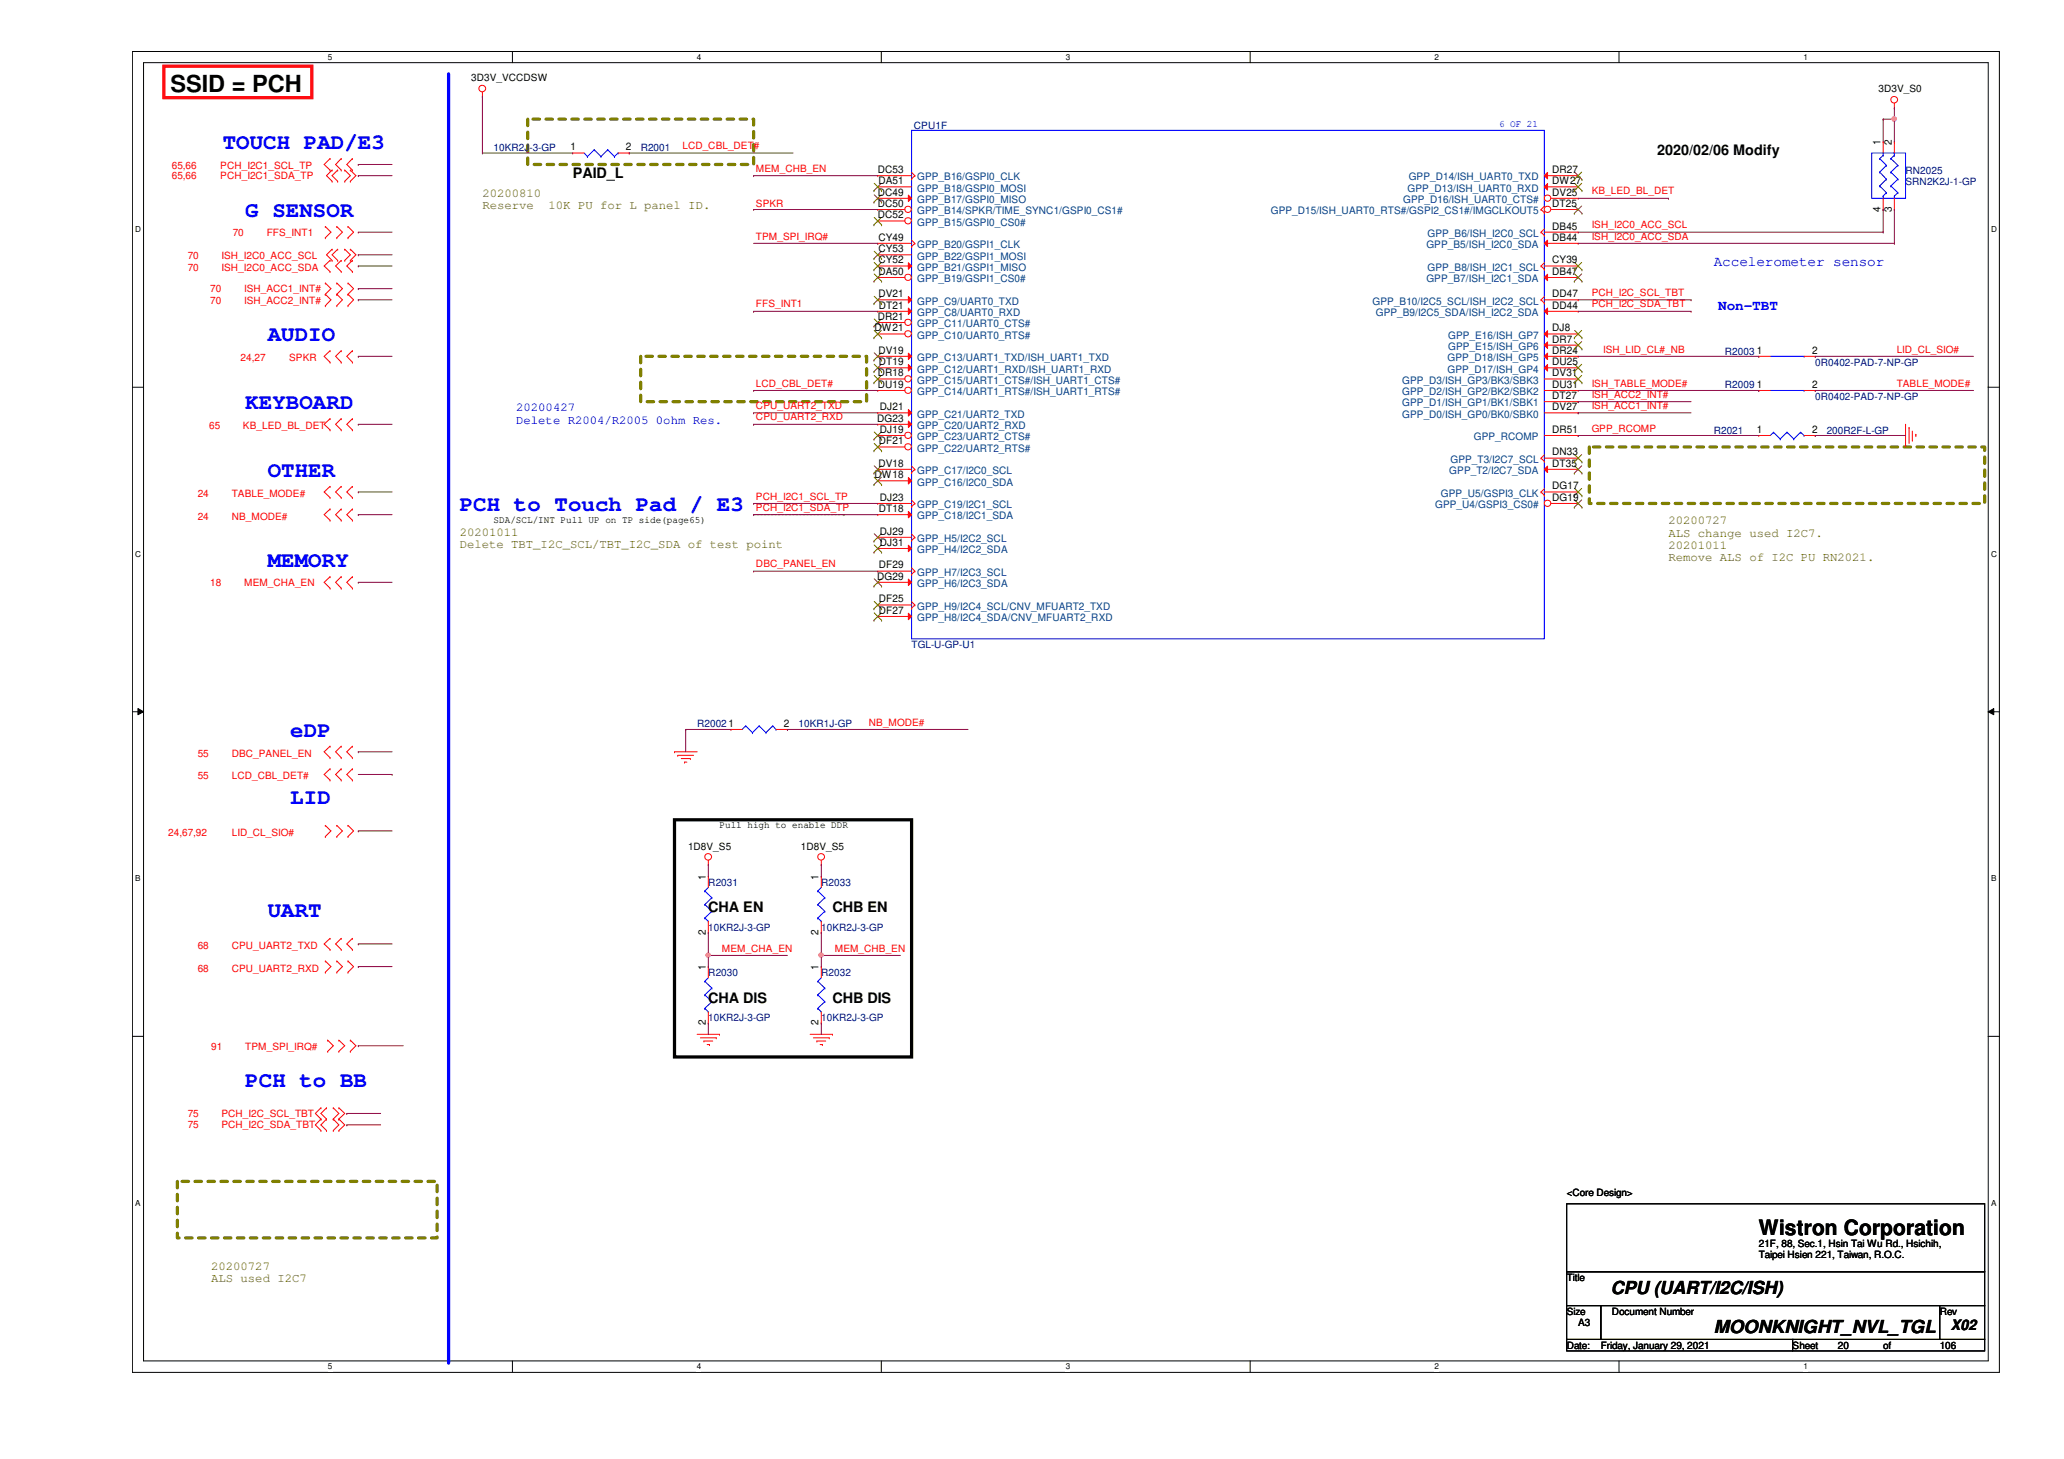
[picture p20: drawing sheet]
<svg xmlns="http://www.w3.org/2000/svg" width="297mm" height="210mm" viewBox="0 0 297 210" stroke-linecap="round" stroke-linejoin="round" font-family="sans-serif">
<defs><g id="words">
<text font-size="3.4" x="24.6" y="13.2">SSID = PCH</text>
<g font-size="3.2" fill="#00f">
<text x="32" y="21.4">TOUCH PAD/E3</text>
<text x="35.3" y="31.2">G SENSOR</text>
<text x="38.5" y="49.1">AUDIO</text>
<text x="35.3" y="58.8">KEYBOARD</text>
<text x="38.5" y="68.6">OTHER</text>
<text x="66.2" y="73.4">PCH to Touch Pad / E3</text>
<text x="38.5" y="81.6">MEMORY</text>
<text x="41.8" y="106">eDP</text>
<text x="41.8" y="115.7">LID</text>
<text x="38.5" y="132">UART</text>
<text x="35.3" y="156.4">PCH to BB</text>
</g>
<text font-size="3" x="253.1" y="177.7">Wistron Corporation</text>
<g font-size="2.6">
<text x="231.8" y="186.1">CPU (UART/I2C/ISH)</text>
<text x="246.6" y="191.8">MOONKNIGHT_NVL_TGL</text>
</g>
<g font-size="2.1">
<text x="238.5" y="22.3">2020/02/06 Modify</text>
<text x="82.4" y="25.6">PAID_L</text>
<text x="101.9" y="131.2">CHA EN</text>
<text x="119.8" y="131.2">CHB EN</text>
<text x="101.9" y="144.2">CHA DIS</text>
<text x="119.8" y="144.2">CHB DIS</text>
<text x="280.8" y="191.3">X02</text>
</g>
<g font-size="2.1" fill="#00f">
<text x="246.6" y="38.3">Accelerometer sensor</text>
<text x="247.3" y="44.5">Non-TBT</text>
</g>
<g font-size="1.8" fill="#808000">
<text x="69.4" y="28.3">20200810</text>
<text x="69.4" y="30.1">Reserve</text>
<text x="79" y="30.1">10K PU for L panel ID.</text>
<text x="66.2" y="77">20201011</text>
<text x="240.1" y="75.4">20200727</text>
<text x="240.1" y="77.2">ALS change used I2C7.</text>
<text x="66.2" y="78.8">Delete TBT_I2C_SCL/TBT_I2C_SDA of test point</text>
<text x="240.1" y="79">20201011</text>
<text x="240.1" y="80.8">Remove ALS of I2C PU RN2021.</text>
<text x="30.4" y="182.7">20200727</text>
<text x="30.4" y="184.5">ALS used I2C7</text>
</g>
<g font-size="1.8" fill="#00f">
<text x="74.3" y="59.2">20200427</text>
<text x="74.3" y="61">Delete R2004/R2005 0ohm Res.</text>
</g>
<g font-size="1.5">
<text x="82.1" y="21.6">1</text>
<text x="90.1" y="21.6">2</text>
<text x="270.6" y="20.9" transform="rotate(-90 270.6 20.9)">1</text>
<text x="272.2" y="20.9" transform="rotate(-90 272.2 20.9)">2</text>
<text x="126.3" y="28.2">DC49</text>
<text x="126.3" y="29.8">DC50</text>
<text x="126.3" y="24.9">DC53</text>
<text x="126.4" y="26.5">DA51</text>
<text x="223.4" y="28.2">DV25</text>
<text x="223.4" y="29.8">DT25</text>
<text x="223.4" y="26.5">DW27</text>
<text x="223.4" y="24.9">DR27</text>
<text x="126.3" y="31.4">DC52</text>
<text x="126.4" y="34.6">CY49</text>
<text x="223.4" y="34.6">DB44</text>
<text x="223.4" y="33">DB45</text>
<text x="270.6" y="30.5" transform="rotate(-90 270.6 30.5)">4</text>
<text x="272.2" y="30.5" transform="rotate(-90 272.2 30.5)">3</text>
<text x="126.4" y="37.9">CY52</text>
<text x="126.4" y="36.3">CY53</text>
<text x="126.4" y="39.5">DA50</text>
<text x="223.4" y="39.5">DB47</text>
<text x="223.4" y="37.9">CY39</text>
<text x="125.9" y="47.7">DW21</text>
<text x="126.3" y="46">DR21</text>
<text x="126.4" y="42.8">DV21</text>
<text x="126.5" y="44.4">DT21</text>
<text x="223.4" y="42.8">DD47</text>
<text x="223.4" y="47.7">DJ8</text>
<text x="223.4" y="44.4">DD44</text>
<text x="126.4" y="50.9">DV19</text>
<text x="126.5" y="52.5">DT19</text>
<text x="223.4" y="50.9">DR24</text>
<text x="223.4" y="49.3">DR7</text>
<text x="223.4" y="52.5">DU25</text>
<text x="252.8" y="50.9">1</text>
<text x="260.8" y="50.9">2</text>
<text x="126.3" y="55.8">DU19</text>
<text x="126.3" y="54.1">DR18</text>
<text x="126.6" y="59">DJ21</text>
<text x="223.4" y="59">DV27</text>
<text x="223.4" y="57.4">DT27</text>
<text x="223.4" y="55.8">DU31</text>
<text x="223.4" y="54.1">DV31</text>
<text x="252.8" y="55.8">1</text>
<text x="260.8" y="55.8">2</text>
<text x="126.2" y="60.7">DG23</text>
<text x="126.5" y="63.9">DF21</text>
<text x="126.6" y="62.3">DJ19</text>
<text x="223.4" y="62.3">DR51</text>
<text x="223.4" y="65.5">DN33</text>
<text x="252.8" y="62.3">1</text>
<text x="260.8" y="62.3">2</text>
<text x="125.9" y="68.8">DW18</text>
<text x="126.4" y="67.1">DV18</text>
<text x="223.4" y="67.1">DT35</text>
<text x="223.4" y="70.4">DG17</text>
<text x="126.5" y="73.7">DT18</text>
<text x="126.6" y="72.1">DJ23</text>
<text x="126.6" y="76.9">DJ29</text>
<text x="223.4" y="72.1">DG19</text>
<text x="126.2" y="83.4">DG29</text>
<text x="126.5" y="81.8">DF29</text>
<text x="126.6" y="78.5">DJ31</text>
<text x="126.5" y="86.7">DF25</text>
<text x="126.5" y="88.3">DF27</text>
<text x="104.9" y="104.6">1</text>
<text x="112.8" y="104.6">2</text>
<text x="101.6" y="126.5" transform="rotate(-90 101.6 126.5)">1</text>
<text x="117.8" y="126.5" transform="rotate(-90 117.8 126.5)">1</text>
<text x="101.6" y="134.5" transform="rotate(-90 101.6 134.5)">2</text>
<text x="117.8" y="134.5" transform="rotate(-90 117.8 134.5)">2</text>
<text x="101.6" y="139.5" transform="rotate(-90 101.6 139.5)">1</text>
<text x="117.8" y="139.5" transform="rotate(-90 117.8 139.5)">1</text>
<text x="101.6" y="147.5" transform="rotate(-90 101.6 147.5)">2</text>
<text x="117.8" y="147.5" transform="rotate(-90 117.8 147.5)">2</text>
</g>
<g font-size="1.5" fill="#004080">
<text x="132" y="29.2">GPP_B17/GSPI0_MISO</text>
<text x="132" y="25.9">GPP_B16/GSPI0_CLK</text>
<text x="132" y="27.6">GPP_B18/GSPI0_MOSI</text>
<text x="201.9" y="29.2">GPP_D16/ISH_UART0_CTS#</text>
<text x="202.6" y="27.6">GPP_D13/ISH_UART0_RXD</text>
<text x="202.7" y="25.9">GPP_D14/ISH_UART0_TXD</text>
<text x="132" y="30.8">GPP_B14/SPKR/TIME_SYNC1/GSPI0_CS1#</text>
<text x="132" y="32.5">GPP_B15/GSPI0_CS0#</text>
<text x="132" y="35.7">GPP_B20/GSPI1_CLK</text>
<text x="182.9" y="30.8">GPP_D15/ISH_UART0_RTS#/GSPI2_CS1#/IMGCLKOUT5</text>
<text x="205.3" y="35.7">GPP_B5/ISH_I2C0_SDA</text>
<text x="205.4" y="34.1">GPP_B6/ISH_I2C0_SCL</text>
<text x="132" y="38.9">GPP_B21/GSPI1_MISO</text>
<text x="132" y="37.3">GPP_B22/GSPI1_MOSI</text>
<text x="132" y="40.6">GPP_B19/GSPI1_CS0#</text>
<text x="205.3" y="40.6">GPP_B7/ISH_I2C1_SDA</text>
<text x="205.4" y="38.9">GPP_B8/ISH_I2C1_SCL</text>
<text x="132" y="45.5">GPP_C8/UART0_RXD</text>
<text x="132" y="43.8">GPP_C9/UART0_TXD</text>
<text x="132" y="47.1">GPP_C11/UART0_CTS#</text>
<text x="197.5" y="43.8">GPP_B10/I2C5_SCL/ISH_I2C2_SCL</text>
<text x="198" y="45.5">GPP_B9/I2C5_SDA/ISH_I2C2_SDA</text>
<text x="132" y="51.9">GPP_C13/UART1_TXD/ISH_UART1_TXD</text>
<text x="132" y="53.6">GPP_C12/UART1_RXD/ISH_UART1_RXD</text>
<text x="132" y="48.7">GPP_C10/UART0_RTS#</text>
<text x="208.3" y="51.9">GPP_D18/ISH_GP5</text>
<text x="208.3" y="53.6">GPP_D17/ISH_GP4</text>
<text x="208.4" y="50.3">GPP_E15/ISH_GP6</text>
<text x="208.4" y="48.7">GPP_E16/ISH_GP7</text>
<text x="132" y="56.9">GPP_C14/UART1_RTS#/ISH_UART1_RTS#</text>
<text x="132" y="55.2">GPP_C15/UART1_CTS#/ISH_UART1_CTS#</text>
<text x="201.8" y="58.5">GPP_D1/ISH_GP1/BK1/SBK1</text>
<text x="201.8" y="56.9">GPP_D2/ISH_GP2/BK2/SBK2</text>
<text x="201.8" y="55.2">GPP_D3/ISH_GP3/BK3/SBK3</text>
<text x="132" y="63.3">GPP_C23/UART2_CTS#</text>
<text x="132" y="65">GPP_C22/UART2_RTS#</text>
<text x="132" y="60.1">GPP_C21/UART2_TXD</text>
<text x="132" y="61.7">GPP_C20/UART2_RXD</text>
<text x="201.8" y="60.1">GPP_D0/ISH_GP0/BK0/SBK0</text>
<text x="212.1" y="63.3">GPP_RCOMP</text>
<text x="132" y="69.8">GPP_C16/I2C0_SDA</text>
<text x="132" y="68.2">GPP_C17/I2C0_SCL</text>
<text x="207.3" y="71.5">GPP_U5/GSPI3_CLK</text>
<text x="208.6" y="68.2">GPP_T2/I2C7_SDA</text>
<text x="208.7" y="66.6">GPP_T3/I2C7_SCL</text>
<text x="132" y="73.1">GPP_C19/I2C1_SCL</text>
<text x="132" y="74.7">GPP_C18/I2C1_SDA</text>
<text x="132" y="78">GPP_H5/I2C2_SCL</text>
<text x="206.5" y="73.1">GPP_U4/GSPI3_CS0#</text>
<text x="132" y="82.8">GPP_H7/I2C3_SCL</text>
<text x="132" y="79.6">GPP_H4/I2C2_SDA</text>
<text x="132" y="87.7">GPP_H9/I2C4_SCL/CNV_MFUART2_TXD</text>
<text x="132" y="84.5">GPP_H6/I2C3_SDA</text>
<text x="132" y="89.4">GPP_H8/I2C4_SDA/CNV_MFUART2_RXD</text>
</g>
<g font-size="1.4">
<text x="67.8" y="11.7">3D3V_VCCDSW</text>
<text x="270.3" y="13.3">3D3V_S0</text>
<text x="71" y="75.2">SDA/SCL/INT Pull UP on TP side(page65)</text>
<text x="103.5" y="119.1">Pull high to enable DDR</text>
<text x="99" y="122.2">1D8V_S5</text>
<text x="115.3" y="122.2">1D8V_S5</text>
<text x="225.5" y="172.1">&lt;Core Design&gt;</text>
<text x="253.1" y="179.5">21F, 88, Sec.1, Hsin Tai Wu Rd., Hsichih,</text>
<text x="225.5" y="184.3">Title</text>
<text x="253.1" y="180.9">Taipei Hsien 221, Taiwan, R.O.C.</text>
<text x="225.5" y="189.2">Size</text>
<text x="227.1" y="190.8">A3</text>
<text x="232" y="189.2">Document Number</text>
<text x="279.1" y="189.2">Rev</text>
<text x="225.5" y="194.1">Date:</text>
<text x="230.4" y="194.1">Friday, January 29, 2021</text>
<text x="258" y="194.1">Sheet</text>
<text x="264.5" y="194.1">20</text>
<text x="271" y="194.1">of</text>
<text x="279.1" y="194.1">106</text>
</g>
<g font-size="1.4" fill="#000080">
<text x="71" y="21.8">10KR2J-3-GP</text>
<text x="92.2" y="21.8">R2001</text>
<text x="131.5" y="18.5">CPU1F</text>
<text x="274.2" y="25">RN2025</text>
<text x="274.2" y="26.6">SRN2K2J-1-GP</text>
<text x="248.2" y="51">R2003</text>
<text x="261.2" y="52.6">0R0402-PAD-7-NP-GP</text>
<text x="248.2" y="55.9">R2009</text>
<text x="261.2" y="57.5">0R0402-PAD-7-NP-GP</text>
<text x="246.6" y="62.4">R2021</text>
<text x="262.9" y="62.4">200R2F-L-GP</text>
<text x="131.2" y="93.3">TGL-U-GP-U1</text>
<text x="100.3" y="104.6">R2002</text>
<text x="114.9" y="104.6">10KR1J-GP</text>
<text x="101.9" y="127.4">R2031</text>
<text x="118.2" y="127.4">R2033</text>
<text x="101.9" y="133.9">10KR2J-3-GP</text>
<text x="118.2" y="133.9">10KR2J-3-GP</text>
<text x="101.9" y="140.4">R2030</text>
<text x="118.2" y="140.4">R2032</text>
<text x="101.9" y="146.9">10KR2J-3-GP</text>
<text x="118.2" y="146.9">10KR2J-3-GP</text>
</g>
<g font-size="1.4" fill="#f00">
<text x="98.2" y="21.5">LCD_CBL_DET#</text>
<text x="24.7" y="24.3">65,66</text>
<text x="24.7" y="25.8">65,66</text>
<text x="31.7" y="24.3">PCH_I2C1_SCL_TP</text>
<text x="31.7" y="25.8">PCH_I2C1_SDA_TP</text>
<text x="108.8" y="29.8">SPKR</text>
<text x="108.8" y="24.7">MEM_CHB_EN</text>
<text x="229.1" y="28">KB_LED_BL_DET</text>
<text x="33.5" y="34">70</text>
<text x="38.4" y="34">FFS_INT1</text>
<text x="108.8" y="34.5">TPM_SPI_IRQ#</text>
<text x="229.1" y="32.9">ISH_I2C0_ACC_SCL</text>
<text x="229.1" y="34.5">ISH_I2C0_ACC_SDA</text>
<text x="27" y="37.2">70</text>
<text x="27" y="39">70</text>
<text x="31.9" y="37.2">ISH_I2C0_ACC_SCL</text>
<text x="31.9" y="39">ISH_I2C0_ACC_SDA</text>
<text x="30.3" y="42.1">70</text>
<text x="30.3" y="43.7">70</text>
<text x="35.1" y="42.1">ISH_ACC1_INT#</text>
<text x="35.1" y="43.7">ISH_ACC2_INT#</text>
<text x="108.8" y="44.2">FFS_INT1</text>
<text x="229.1" y="42.6">PCH_I2C_SCL_TBT</text>
<text x="229.1" y="44.2">PCH_I2C_SDA_TBT</text>
<text x="34.6" y="52">24,27</text>
<text x="41.6" y="52">SPKR</text>
<text x="230.7" y="50.7">ISH_LID_CL#_NB</text>
<text x="273" y="50.7">LID_CL_SIO#</text>
<text x="108.8" y="58.8">CPU_UART2_TXD</text>
<text x="108.8" y="55.6">LCD_CBL_DET#</text>
<text x="229.1" y="58.8">ISH_ACC1_INT#</text>
<text x="229.1" y="55.6">ISH_TABLE_MODE#</text>
<text x="229.1" y="57.2">ISH_ACC2_INT#</text>
<text x="273" y="55.6">TABLE_MODE#</text>
<text x="30.1" y="61.7">65</text>
<text x="35" y="61.7">KB_LED_BL_DET</text>
<text x="108.8" y="60.5">CPU_UART2_RXD</text>
<text x="229.1" y="62.1">GPP_RCOMP</text>
<text x="28.4" y="71.5">24</text>
<text x="33.4" y="71.5">TABLE_MODE#</text>
<text x="108.8" y="71.9">PCH_I2C1_SCL_TP</text>
<text x="28.4" y="74.8">24</text>
<text x="33.4" y="74.8">NB_MODE#</text>
<text x="108.8" y="73.5">PCH_I2C1_SDA_TP</text>
<text x="108.8" y="81.6">DBC_PANEL_EN</text>
<text x="30.3" y="84.3">18</text>
<text x="35.1" y="84.3">MEM_CHA_EN</text>
<text x="125.1" y="104.4">NB_MODE#</text>
<text x="28.4" y="108.9">55</text>
<text x="28.4" y="112.1">55</text>
<text x="33.4" y="108.9">DBC_PANEL_EN</text>
<text x="33.4" y="112.1">LCD_CBL_DET#</text>
<text x="24.2" y="120.3">24,67,92</text>
<text x="33.4" y="120.3">LID_CL_SIO#</text>
<text x="28.4" y="136.5">68</text>
<text x="33.4" y="136.5">CPU_UART2_TXD</text>
<text x="103.9" y="136.9">MEM_CHA_EN</text>
<text x="120.1" y="136.9">MEM_CHB_EN</text>
<text x="28.4" y="139.8">68</text>
<text x="33.4" y="139.8">CPU_UART2_RXD</text>
<text x="30.4" y="151">91</text>
<text x="35.3" y="151">TPM_SPI_IRQ#</text>
<text x="27" y="160.7">75</text>
<text x="31.9" y="160.7">PCH_I2C_SCL_TBT</text>
<text x="27" y="162.3">75</text>
<text x="31.9" y="162.3">PCH_I2C_SDA_TBT</text>
</g>
<text font-size="1.4" fill="#00f" x="215.7" y="18.3">6 OF 21</text>
<g font-size="1.2">
<text x="47.2" y="8.6">5</text>
<text x="100.3" y="8.6">4</text>
<text x="153.4" y="8.6">3</text>
<text x="206.5" y="8.6">2</text>
<text x="259.5" y="8.6">1</text>
<text x="19.5" y="33.4">D</text>
<text x="286.6" y="33.4">D</text>
<text x="19.5" y="80.1">C</text>
<text x="286.6" y="80.1">C</text>
<text x="19.5" y="126.8">B</text>
<text x="286.6" y="126.8">B</text>
<text x="19.5" y="173.5">A</text>
<text x="286.6" y="173.5">A</text>
<text x="47.2" y="197">5</text>
<text x="100.3" y="197">4</text>
<text x="153.4" y="197">3</text>
<text x="206.5" y="197">2</text>
<text x="259.5" y="197">1</text>
</g>
</g></defs>
<path d="M19.1 7.4h268.6v190h-268.6zM20.7 9h265.4v186.8h-265.4z" fill="none" stroke="#000" stroke-width=".14"/>
<g fill="#fff">
<path d="M47.2 7.6h.6v1.3h-.6z"/>
<path d="M47.2 196h.6v1.3h-.6z"/>
</g>
<path d="M73.7 7.4v1.6M73.7 195.8v1.6" fill="none" stroke="#000" stroke-width=".14"/>
<g fill="#fff">
<path d="M100.3 7.6h.6v1.3h-.6z"/>
<path d="M100.3 196h.6v1.3h-.6z"/>
</g>
<path d="M126.8 7.4v1.6M126.8 195.8v1.6" fill="none" stroke="#000" stroke-width=".14"/>
<g fill="#fff">
<path d="M153.4 7.6h.6v1.3h-.6z"/>
<path d="M153.4 196h.6v1.3h-.6z"/>
</g>
<path d="M179.9 7.4v1.6M179.9 195.8v1.6" fill="none" stroke="#000" stroke-width=".14"/>
<g fill="#fff">
<path d="M206.5 7.6h.6v1.3h-.6z"/>
<path d="M206.5 196h.6v1.3h-.6z"/>
</g>
<path d="M233 7.4v1.6M233 195.8v1.6" fill="none" stroke="#000" stroke-width=".14"/>
<g fill="#fff">
<path d="M259.5 7.6h.6v1.3h-.6z"/>
<path d="M259.5 196h.6v1.3h-.6z"/>
<path d="M19.5 32.3h.8v1.4h-.8z"/>
<path d="M286.6 32.3h.8v1.4h-.8z"/>
<path d="M19.5 79h.8v1.3h-.8z"/>
<path d="M286.6 79h.8v1.3h-.8z"/>
</g>
<path d="M19.1 55.7h1.6M286.1 55.7h1.6" fill="none" stroke="#000" stroke-width=".14"/>
<g fill="#fff">
<path d="M19.5 125.7h.7v1.3h-.7z"/>
<path d="M286.6 125.7h.7v1.3h-.7z"/>
</g>
<path d="M19.1 102.4h1.6M19.9 101.9l.8 .5-.8 .4zM286.1 102.4l.8-.5v.9zM286.1 102.4h1.6" fill="none" stroke="#000" stroke-width=".14"/>
<path d="M19.9 101.9l.8 .5-.8 .4zM286.1 102.4l.8-.5v.9z" fill="#000"/>
<g fill="#fff">
<path d="M19.5 172.4h.7v1.3h-.7z"/>
<path d="M286.6 172.4h.7v1.3h-.7z"/>
</g>
<path d="M19.1 149.1h1.6M286.1 149.1h1.6" fill="none" stroke="#000" stroke-width=".14"/>
<path d="M64.6 10.6v185.4" fill="none" stroke="#00f" stroke-width=".47"/>
<circle cx="64.6" cy="196" r=".23" fill="#00f"/>
<path d="M108.5 74h13M121.5 74h.1" fill="none" stroke="#008000" stroke-width=".14" stroke-dasharray=".3 .3"/>
<path d="M97.1 117.9h34.1v34.2h-34.1z" fill="none" stroke="#000" stroke-width=".47"/>
<path d="M23.6 9.5h21.3v4.6h-21.3z" fill="none" stroke="#f00" stroke-width=".47"/>
<path d="M75.9 17.1h32.6v6.6h-32.6zM92.2 51.3h32.5v6.5h-32.5zM228.7 64.3h56.9v8.1h-56.9zM25.5 170h37.4v8.1h-37.4z" fill="none" stroke="#808000" stroke-width=".47" stroke-dasharray=".9 .9"/>
<g fill="none" stroke="#f00" stroke-width=".14">
<path d="M69.4 13.9h.1M69.4 13.2v.7M272.6 15.5h.1M272.6 14.9v.6M46.8 34.2h.1M46.8 32.6h.1M46.8 32.6l.8 .8-.8 .8M47.5 24.5h.1M47.5 22.8h.1M47.5 39.1h.1M47.5 37.5h.1M47.5 22.8l-.8 .9 .8 .8"/>
<path d="M47.5 37.5l-.8 .8 .8 .8M47.8 35.9h.1M47.8 37.5h.1M47.8 24.5h.1M47.8 26.1h.1M47.8 35.9l-.8 .8 .8 .8M47.8 24.5l-.8 .8 .8 .8M48.5 32.6h.1M48.5 34.2h.1M48.5 32.6l.8 .8-.8 .8M48.6 37.5h.1M48.6 35.9h.1"/>
<path d="M48.6 26.1h.1M48.6 24.5h.1M48.6 35.9l-.8 .8 .8 .8M48.6 24.5l-.8 .8 .8 .8M49.1 22.8h.1M49.1 24.5h.1M49.1 37.5h.1M49.1 39.1h.1M49.1 22.8l-.8 .9 .8 .8M49.1 37.5l-.8 .8 .8 .8M49.6 35.9h.1M49.6 37.5h.1"/>
<path d="M49.6 24.5h.1M49.6 26.1h.1M49.6 35.9l.8 .8-.8 .8M49.6 24.5l.8 .8-.8 .8M50.1 34.2h.1M50.1 32.6h.1M50.1 32.6l.8 .8-.8 .8M50.4 35.9h.1M50.4 37.5h.1M50.4 24.5h.1M50.4 26.1h.1M50.4 35.9l.8 .8-.8 .8"/>
<path d="M50.4 24.5l.8 .8-.8 .8M50.7 24.5h.1M50.7 22.8h.1M50.7 39.1h.1M50.7 37.5h.1M50.7 22.8l-.8 .9 .8 .8M50.7 37.5l-.8 .8 .8 .8M82.4 22h.1M82.4 22h1.7M88.9 22h1.7M90.6 22h.1M271 20.4h.1"/>
<path d="M271 30.1h.1M271 20.4v1.6M271 28.5v1.6M272.6 20.4h.1M272.6 30.1h.1M272.6 20.4v1.6M272.6 28.5v1.6M46.8 42.3h.1M46.8 40.7h.1M46.8 44h.1M46.8 40.7l.8 .8-.8 .8M46.8 42.3l.8 .8-.8 .9"/>
<path d="M47.5 52.1h.1M47.5 50.5h.1M47.5 50.5l-.8 .8 .8 .8M48.5 40.7h.1M48.5 42.3h.1M48.5 44h.1M48.5 40.7l.8 .8-.8 .8M48.5 42.3l.8 .8-.8 .9M49.1 50.5h.1M49.1 52.1h.1M49.1 50.5l-.8 .8 .8 .8M50.1 42.3h.1"/>
<path d="M50.1 40.7h.1M50.1 44h.1M50.1 42.3l.8 .8-.8 .9M50.1 40.7l.8 .8-.8 .8M50.7 52.1h.1M50.7 50.5h.1M50.7 50.5l-.8 .8 .8 .8M253.1 51.3h.1M253.1 56.2h.1M253.1 51.3h1.7M253.1 56.2h1.7M259.6 51.3h1.6"/>
<path d="M259.6 56.2h1.6M261.2 51.3h.1M261.2 56.2h.1M47.5 74.8h.1M47.5 73.2h.1M47.5 71.6h.1M47.5 70h.1M47.5 61.8h.1M47.5 60.2h.1M47.5 73.2l-.8 .8 .8 .8M47.5 70l-.8 .8 .8 .8M47.5 60.2l-.8 .8 .8 .8"/>
<path d="M49.1 73.2h.1M49.1 74.8h.1M49.1 70h.1M49.1 71.6h.1M49.1 60.2h.1M49.1 61.8h.1M49.1 73.2l-.8 .8 .8 .8M49.1 70l-.8 .8 .8 .8M49.1 60.2l-.8 .8 .8 .8M50.7 74.8h.1M50.7 73.2h.1M50.7 71.6h.1"/>
<path d="M50.7 70h.1M50.7 61.8h.1M50.7 60.2h.1M50.7 73.2l-.8 .8 .8 .8M50.7 70l-.8 .8 .8 .8M50.7 60.2l-.8 .8 .8 .8M253.1 62.7h.1M253.1 62.7h1.7M259.6 62.7h1.6M261.2 62.7h.1M274.2 61h.1M274.2 61v3.3"/>
<path d="M274.7 61.5h.1M274.7 61.5v2.3M275.2 63.3h.1M275.2 62v1.3M275.7 62.5h.1M275.7 62.5v.3M47.5 84.6h.1M47.5 83h.1M47.5 83l-.8 .8 .8 .8M49.1 83h.1M49.1 84.6h.1M49.1 83l-.8 .8 .8 .8"/>
<path d="M50.7 84.6h.1M50.7 83h.1M50.7 83l-.8 .8 .8 .8M46.8 118.7h.1M46.8 118.7l.8 .8-.8 .9M47.5 109h.1M47.5 107.4h.1M47.5 112.2h.1M47.5 110.6h.1M47.5 107.4l-.8 .8 .8 .8M47.5 110.6l-.8 .8 .8 .8M48.5 118.7h.1"/>
<path d="M48.5 118.7l.8 .8-.8 .9M49.1 107.4h.1M49.1 109h.1M49.1 110.6h.1M49.1 112.2h.1M49.1 107.4l-.8 .8 .8 .8M49.1 110.6l-.8 .8 .8 .8M50.1 118.7h.1M50.1 118.7l.8 .8-.8 .9M50.7 109h.1M50.7 107.4h.1M50.7 112.2h.1"/>
<path d="M50.7 110.6h.1M50.7 107.4l-.8 .8 .8 .8M50.7 110.6l-.8 .8 .8 .8M97.1 108.2h.1M97.1 108.2h3.2M97.5 108.7h.1M97.5 108.7h2.3M98 109.1h1.4M98.5 109.6h.1M98.5 109.6h.3M99.4 109.1h.1M105.2 104.9h.1"/>
<path d="M105.2 104.9h1.6M111.7 104.9h1.6M113.3 104.9h.1M46.8 120.4h.1M46.8 139.9h.1M46.8 138.3h.1M46.8 138.3l.8 .8-.8 .8M47.5 136.6h.1M47.5 135h.1M47.5 135l-.8 .8 .8 .8M48.5 120.4h.1M48.5 138.3h.1"/>
<path d="M48.5 139.9h.1M48.5 138.3l.8 .8-.8 .8M49.1 135h.1M49.1 136.6h.1M49.1 135l-.8 .8 .8 .8M50.1 120.4h.1M50.1 139.9h.1M50.1 138.3h.1M50.1 138.3l.8 .8-.8 .8M50.7 136.6h.1M50.7 135h.1M50.7 135l-.8 .8 .8 .8"/>
<path d="M101.9 124.4h.1M101.9 126.1h.1M101.9 134.2h.1M101.9 139.1h.1M101.9 123.8v.6M101.9 126.1v1.6M101.9 132.5v1.7M101.9 139.1v1.6M118.2 124.4h.1M118.2 126.1h.1M118.2 134.2h.1M118.2 139.1h.1"/>
<path d="M118.2 123.8v.6M118.2 126.1v1.6M118.2 132.5v1.7M118.2 139.1v1.6M46.2 159.4h.1M46.2 159.4l-.8 .8 .8 .8M47 159.4h.1M47 159.4l-.8 .8 .8 .8M47.2 151.3h.1M47.2 149.6h.1M47.2 149.6l.8 .9-.8 .8M48 159.4h.1"/>
<path d="M48 159.4l.8 .8-.8 .8M48.8 149.6h.1M48.8 151.3h.1M48.8 159.4h.1M48.8 149.6l.8 .9-.8 .8M48.8 159.4l.8 .8-.8 .8M50.4 151.3h.1M50.4 149.6h.1M50.4 149.6l.8 .9-.8 .8M100.3 148.8h3.2M100.8 149.3h2.3M101.3 149.8h.1"/>
<path d="M101.3 149.8h1.3M101.8 150.3h.3M101.9 147.2h.1M101.9 145.6v1.6M102.1 150.3h.1M103.1 149.3h.1M103.5 148.8h.1M116.6 148.8h3.2M117.1 149.3h2.2M117.6 149.8h.1M117.6 149.8h1.2M118 150.3h.4"/>
<path d="M118.2 147.2h.1M118.2 145.6v1.6M118.4 150.3h.1M119.3 149.3h.1M119.8 148.8h.1M46.2 161h.1M46.2 162.6h.1M46.2 161l-.8 .8 .8 .8M47 161h.1M47 162.6h.1M47 161l-.8 .8 .8 .8M48 161h.1"/>
<path d="M48 162.6h.1M48 161l.8 .8-.8 .8M48.8 161h.1M48.8 162.6h.1M48.8 161l.8 .8-.8 .8"/>
<circle cx="69.4" cy="12.7" r=".48"/>
<circle cx="272.6" cy="14.3" r=".48"/>
<circle cx="101.9" cy="123.3" r=".48"/>
<circle cx="118.2" cy="123.3" r=".48"/>
</g>
<path d="M225.5 173.2h60.1v9.8h-60.1zM225.5 183h60.1v4.8h-60.1zM225.5 187.8h4.9v4.9h-4.9zM225.5 192.7h32.5v1.7h-32.5zM230.4 187.8h48.7v4.9h-48.7zM258 192.7h27.6v1.7h-27.6zM279.1 187.8h6.5v4.9h-6.5z" fill="none" stroke="#000" stroke-width=".14"/>
<g fill="none" stroke="#00f" stroke-width=".14">
<path d="M131.2 18.8h91.1v73.1h-91.1zM84.1 22l.4 .5M84.5 22.5h.1M85.5 21.5h.1M85.5 21.5l-1 1M85.5 21.5l1 1M86.5 22.5h.1M87.5 21.5h.1M87.5 21.5l-1 1M87.5 21.5l.9 1M88.4 22.5h.1M88.9 22h.1"/>
<path d="M88.9 22l-.5 .5M269.4 22h4.8v6.5h-4.8zM270.5 22.8h.1M270.5 24.8h.1M270.5 26.8h.1M270.5 22.8l1 1M270.5 24.8l1 1M270.5 26.8l1 .9M271 22.4h.1M271 28.2h.1M271 28.5h.1M271 22v.4"/>
<path d="M271 28.2v.3M271 22.4l-.5 .4M271.5 23.8h.1M271.5 25.8h.1M271.5 27.7h.1M271.5 23.8l-1 1M271.5 25.8l-1 1M271.5 27.7l-.5 .5M272.1 26.8h.1M272.1 24.8h.1M272.1 22.8h.1M272.1 26.8l1 .9"/>
<path d="M272.1 24.8l1 1M272.1 22.8l1 1M272.6 28.2h.1M272.6 22.4h.1M272.6 22h.1M272.6 22v.4M272.6 28.2v.3M272.6 22.4l-.5 .4M273.1 27.7h.1M273.1 25.8h.1M273.1 23.8h.1M273.1 27.7l-.5 .5"/>
<path d="M273.1 25.8l-1 1M273.1 23.8l-1 1M254.8 51.3h4.8M254.8 56.2h4.8M259.6 51.3h.1M259.6 56.2h.1M255.2 62.2h.1M255.2 62.2l-.4 .5M255.2 62.2l1 1M256.2 63.2h.1M257.2 62.2h.1M257.2 62.2l-1 1"/>
<path d="M257.2 62.2l.9 1M258.1 63.2h.1M259.1 62.2h.1M259.1 62.2l-1 1M259.1 62.2l.5 .5M259.6 62.7h.1M107.3 104.4h.1M107.3 104.4l-.5 .5M107.3 104.4l1 1M108.3 105.4h.1M109.3 104.4h.1M109.3 104.4l-1 1"/>
<path d="M109.3 104.4l.9 1M110.2 105.4h.1M111.2 104.4h.1M111.2 104.4l-1 1M111.2 104.4l.5 .5M111.7 104.9h.1M101.4 128.2h.1M101.4 130.1h.1M101.4 132.1h.1M101.4 128.2l1 1M101.4 130.1l1 1M101.4 132.1l.5 .4"/>
<path d="M101.9 132.5h.1M101.9 127.7l-.5 .5M102.4 129.2h.1M102.4 131.1h.1M102.4 129.2l-1 .9M102.4 131.1l-1 1M117.7 128.2h.1M117.7 130.1h.1M117.7 132.1h.1M117.7 128.2l1 1M117.7 130.1l1 1M117.7 132.1l.5 .4"/>
<path d="M118.2 132.5h.1M118.2 127.7l-.5 .5M118.7 129.2h.1M118.7 131.1h.1M118.7 129.2l-1 .9M118.7 131.1l-1 1M101.4 141.2h.1M101.4 143.1h.1M101.4 145.1h.1M101.4 141.2l1 1M101.4 143.1l1 1M101.4 145.1l.5 .5"/>
<path d="M101.9 145.6h.1M101.9 140.7l-.5 .5M102.4 142.2h.1M102.4 144.1h.1M102.4 142.2l-1 .9M102.4 144.1l-1 1M117.7 141.2h.1M117.7 143.1h.1M117.7 145.1h.1M117.7 141.2l1 1M117.7 143.1l1 1M117.7 145.1l.5 .5"/>
<path d="M118.2 145.6h.1M118.2 140.7l-.5 .5M118.7 142.2h.1M118.7 144.1h.1M118.7 142.2l-1 .9M118.7 144.1l-1 1"/>
</g>
<path d="M222.3 67.5l.4-.4v.9z" fill="#f00"/>
<path d="M222.3 67.5l.4-.4v.9zM222.3 67.5h4.8M227.1 67.5h.1" fill="none" stroke="#f00" stroke-width=".14"/>
<path d="M226.6 68.1h.1M226.6 67l1.1 1.1M227.6 67l-1 1.1M227.7 68.1h.1" fill="none" stroke="#804000" stroke-width=".14"/>
<path d="M222.3 51.3l.4-.5v.9z" fill="#f00"/>
<path d="M222.3 51.3l.4-.5v.9zM222.3 51.3h4.8M227.1 51.3h.1" fill="none" stroke="#f00" stroke-width=".14"/>
<path d="M130.7 44.3l.5 .5-.5 .5z" fill="#f00"/>
<path d="M126.3 44.8h.1M126.3 44.8h4.9M130.7 44.3l.5 .5-.5 .5z" fill="none" stroke="#f00" stroke-width=".14"/>
<path d="M130.7 42.7l.5 .4-.5 .5z" fill="#f00"/>
<path d="M126.3 43.1h.1M126.3 43.1h4.9M130.7 42.7l.5 .4-.5 .5zM221.8 70.8h.1M221.8 70.8l.5 .4M222.3 71.2h.1M222.3 70.3l-.5 .5M222.3 70.8h4.8M227.1 70.8h.1" fill="none" stroke="#f00" stroke-width=".14"/>
<path d="M125.8 43.7h.1M125.8 42.6l1.1 1.1M126.8 42.6l-1 1.1M126.9 43.7h.1M226.6 71.3h.1M226.6 70.3l1.1 1M227.6 70.3l-1 1M227.7 71.3h.1" fill="none" stroke="#804000" stroke-width=".14"/>
<path d="M222.3 39.9l.4-.4v.9z" fill="#f00"/>
<path d="M222.3 39.9l.4-.4v.9zM222.3 39.9h4.8M227.1 39.9h.1M126.3 72.4h.1M126.3 72.4h4.9M131.2 72.9h.1M131.2 72l.5 .4M131.7 72.4h.1M131.7 72.4l-.5 .5" fill="none" stroke="#f00" stroke-width=".14"/>
<path d="M226.6 39.4l1.1 1.1M227.6 39.4l-1 1.1M226.6 40.5h.1M227.7 40.5h.1" fill="none" stroke="#804000" stroke-width=".14"/>
<path d="M130.7 68.7l.5 .5-.5 .4z" fill="#f00"/>
<path d="M126.3 69.2h.1M126.3 69.2h4.9M130.7 68.7l.5 .5-.5 .4z" fill="none" stroke="#f00" stroke-width=".14"/>
<path d="M125.8 69.7h.1M125.8 68.7l1.1 1M126.8 68.7l-1 1M126.9 69.7h.1" fill="none" stroke="#804000" stroke-width=".14"/>
<path d="M130.7 50.8l.5 .5-.5 .4z" fill="#f00"/>
<path d="M126.3 51.3h.1M126.3 51.3h4.9M130.7 50.8l.5 .5-.5 .4z" fill="none" stroke="#f00" stroke-width=".14"/>
<path d="M125.8 51.8h.1M125.8 50.8l1.1 1M126.8 50.8l-1 1M126.9 51.8h.1" fill="none" stroke="#804000" stroke-width=".14"/>
<path d="M130.7 28.1l.5 .4-.5 .5z" fill="#f00"/>
<path d="M126.3 28.5h.1M126.3 28.5h4.9M130.7 28.1l.5 .4-.5 .5z" fill="none" stroke="#f00" stroke-width=".14"/>
<path d="M125.8 29.1h.1M125.8 28l1.1 1.1M126.8 28l-1 1.1M126.9 29.1h.1" fill="none" stroke="#804000" stroke-width=".14"/>
<path d="M222.3 49.7l.4-.5v.9z" fill="#f00"/>
<g fill="none" stroke="#f00" stroke-width=".14">
<path d="M221.8 43.1h.1M221.8 43.1l.5 .5M222.3 49.7l.4-.5v.9zM222.3 43.6h.1M222.3 49.7h4.8M222.3 42.7l-.5 .4M222.3 43.1h4.8M227.1 49.7h.1M227.1 43.1h.1M126.3 87h.1M126.3 87h4.9M131.2 87.5h.1"/>
<path d="M131.2 86.6l.5 .4M131.7 87h.1M131.7 87l-.5 .5"/>
</g>
<path d="M226.6 50.2h.1M226.6 49.1l1.1 1.1M227.6 49.1l-1 1.1M227.7 50.2h.1M125.8 87.6h.1M125.8 86.5l1.1 1.1M126.8 86.5l-1 1.1M126.9 87.6h.1" fill="none" stroke="#804000" stroke-width=".14"/>
<circle cx="130.7" cy="30.1" r=".46" fill="#fff"/>
<g fill="none" stroke="#f00" stroke-width=".14">
<path d="M126.3 30.1h.1M126.3 25.3h.1M126.3 30.1h3.9M126.3 25.3h4.9M131.2 25.7h.1M131.2 24.8l.5 .5M131.7 25.3h.1M131.7 25.3l-.5 .4"/>
<circle cx="130.7" cy="30.1" r=".46"/>
</g>
<circle cx="130.7" cy="46.4" r=".46" fill="#fff"/>
<g fill="none" stroke="#f00" stroke-width=".14">
<path d="M221.8 38.3h.1M221.8 38.3l.5 .4M222.3 38.7h.1M222.3 37.8l-.5 .5M222.3 38.3h4.8M227.1 38.3h.1M126.3 46.4h.1M126.3 46.4h3.9"/>
<circle cx="130.7" cy="46.4" r=".46"/>
</g>
<path d="M226.6 38.8h.1M226.6 37.8l1.1 1M227.6 37.8l-1 1M227.7 38.8h.1M125.8 46.9h.1M125.8 45.9l1.1 1M126.8 45.9l-1 1M126.9 46.9h.1" fill="none" stroke="#804000" stroke-width=".14"/>
<path d="M222.3 35l.4-.5v1z" fill="#f00"/>
<path d="M222.3 35l.4-.5v1zM222.3 35h4.8M227.1 35h.1M126.3 82.2h.1M126.3 82.2h4.9M131.2 82.6h.1M131.2 81.7l.5 .5M131.7 82.2h.1M131.7 82.2l-.5 .4" fill="none" stroke="#f00" stroke-width=".14"/>
<circle cx="130.7" cy="31.8" r=".46" fill="#fff"/>
<g fill="none" stroke="#f00" stroke-width=".14">
<path d="M126.3 31.8h.1M126.3 31.8h3.9"/>
<circle cx="130.7" cy="31.8" r=".46"/>
</g>
<path d="M125.8 32.3h.1M125.8 31.3l1.1 1M126.8 31.3l-1 1M126.9 32.3h.1" fill="none" stroke="#804000" stroke-width=".14"/>
<circle cx="130.7" cy="62.6" r=".46" fill="#fff"/>
<g fill="none" stroke="#f00" stroke-width=".14">
<path d="M126.3 62.7h.1M126.3 62.7h3.9"/>
<circle cx="130.7" cy="62.6" r=".46"/>
</g>
<path d="M125.8 63.2h.1M125.8 62.1l1.1 1.1M126.8 62.1l-1 1.1M126.9 63.2h.1" fill="none" stroke="#804000" stroke-width=".14"/>
<path d="M130.7 37.8l.5 .5-.5 .4z" fill="#f00"/>
<path d="M126.3 38.3h.1M126.3 38.3h4.9M130.7 37.8l.5 .5-.5 .4z" fill="none" stroke="#f00" stroke-width=".14"/>
<path d="M125.8 38.8h.1M125.8 37.8l1.1 1M126.8 37.8l-1 1M126.9 38.8h.1" fill="none" stroke="#804000" stroke-width=".14"/>
<path d="M222.3 48l.4-.4v.9z" fill="#f00"/>
<path d="M222.3 48l.4-.4v.9zM222.3 48h4.8M227.1 48h.1" fill="none" stroke="#f00" stroke-width=".14"/>
<path d="M226.6 48.6h.1M226.6 47.5l1.1 1.1M227.6 47.5l-1 1.1M227.7 48.6h.1" fill="none" stroke="#804000" stroke-width=".14"/>
<path d="M130.7 73.6l.5 .4-.5 .5z" fill="#f00"/>
<g fill="none" stroke="#f00" stroke-width=".14">
<path d="M126.3 35h.1M126.3 35h4.9M131.2 35.5h.1M131.2 34.5l.5 .5M131.7 35h.1M131.7 35l-.5 .5M222.3 59.4h4.8M222.3 57.8h4.8M222.3 56.2h4.8M222.3 54.5h4.8M227.1 59.4h.1M227.1 57.8h.1"/>
<path d="M227.1 56.2h.1M227.1 54.5h.1M126.3 74h.1M126.3 74h4.9M130.7 73.6l.5 .4-.5 .5z"/>
</g>
<path d="M226.6 55.1h.1M226.6 54l1.1 1.1M227.6 54l-1 1.1M227.7 55.1h.1" fill="none" stroke="#804000" stroke-width=".14"/>
<circle cx="222.7" cy="28.5" r=".46" fill="#fff"/>
<g fill="none" stroke="#f00" stroke-width=".14">
<path d="M223.2 28.5h3.9M227.1 28.5h.1"/>
<circle cx="222.7" cy="28.5" r=".46"/>
</g>
<path d="M130.7 83.3l.5 .5-.5 .4z" fill="#f00"/>
<g fill="none" stroke="#f00" stroke-width=".14">
<path d="M126.3 36.7h.1M126.3 36.7h4.9M221.8 33.4h.1M221.8 33.4l.5 .5M222.3 33.9h.1M222.3 32.9l-.5 .5M222.3 33.4h4.8M227.1 33.4h.1M126.3 77.3h.1M126.3 77.3h4.9M131.2 77.8h.1M131.2 76.8l.5 .5"/>
<path d="M131.7 77.3h.1M131.7 77.3l-.5 .5M126.3 83.8h.1M126.3 83.8h4.9M130.7 83.3l.5 .5-.5 .4z"/>
</g>
<path d="M125.8 37.2h.1M125.8 36.2l1.1 1M126.8 36.2l-1 1M126.9 37.2h.1M125.8 77.9h.1M125.8 76.8l1.1 1.1M126.8 76.8l-1 1.1M126.9 77.9h.1M125.8 84.3h.1M125.8 83.3l1.1 1M126.8 83.3l-1 1M126.9 84.3h.1" fill="none" stroke="#804000" stroke-width=".14"/>
<circle cx="222.7" cy="72.4" r=".46" fill="#fff"/>
<g fill="none" stroke="#f00" stroke-width=".14">
<path d="M222.3 62.7h4.8M223.2 72.4h3.9M227.1 72.4h.1M227.1 62.7h.1"/>
<circle cx="222.7" cy="72.4" r=".46"/>
</g>
<path d="M226.6 73h.1M226.6 71.9l1.1 1.1M227.6 71.9l-1 1.1M227.7 73h.1" fill="none" stroke="#804000" stroke-width=".14"/>
<circle cx="130.7" cy="64.3" r=".46" fill="#fff"/>
<g fill="none" stroke="#f00" stroke-width=".14">
<path d="M126.3 64.3h.1M126.3 64.3h3.9"/>
<circle cx="130.7" cy="64.3" r=".46"/>
</g>
<path d="M125.8 64.9h.1M125.8 63.8l1.1 1.1M126.8 63.8l-1 1.1M126.9 64.9h.1" fill="none" stroke="#804000" stroke-width=".14"/>
<path d="M130.7 52.5l.5 .4-.5 .5z" fill="#f00"/>
<path d="M126.3 52.9h.1M126.3 52.9h4.9M130.7 52.5l.5 .4-.5 .5z" fill="none" stroke="#f00" stroke-width=".14"/>
<path d="M125.8 53.5h.1M125.8 52.4l1.1 1.1M126.8 52.4l-1 1.1M126.9 53.5h.1" fill="none" stroke="#804000" stroke-width=".14"/>
<circle cx="130.7" cy="48" r=".46" fill="#fff"/>
<g fill="none" stroke="#f00" stroke-width=".14">
<path d="M126.3 48h.1M126.3 48h3.9M126.3 67.5h.1M126.3 67.5h4.9M131.2 68h.1M131.2 67.1l.5 .4M131.7 67.5h.1M131.7 67.5l-.5 .5M221.8 65.9h.1M221.8 65.9l.5 .5M222.3 66.4h.1M222.3 65.4l-.5 .5"/>
<path d="M222.3 65.9h4.8M227.1 65.9h.1"/>
<circle cx="130.7" cy="48" r=".46"/>
</g>
<path d="M125.8 48.6h.1M125.8 47.5l1.1 1.1M126.8 47.5l-1 1.1M126.9 48.6h.1M125.8 68.1h.1M125.8 67l1.1 1.1M126.8 67l-1 1.1M126.9 68.1h.1M226.6 66.5h.1M226.6 65.4l1.1 1.1M227.6 65.4l-1 1.1M227.7 66.5h.1" fill="none" stroke="#804000" stroke-width=".14"/>
<path d="M222.3 44.8l.4-.5v1z" fill="#f00"/>
<path d="M221.8 30.1h.1M221.8 30.1l.5 .5M222.3 30.6h.1M222.3 29.7l-.5 .4M222.3 44.8l.4-.5v1zM222.3 44.8h4.8M227.1 44.8h.1" fill="none" stroke="#f00" stroke-width=".14"/>
<circle cx="222.7" cy="30.1" r=".46" fill="#fff"/>
<g fill="none" stroke="#f00" stroke-width=".14">
<path d="M223.2 30.1h3.9M227.1 30.1h.1"/>
<circle cx="222.7" cy="30.1" r=".46"/>
</g>
<path d="M226.6 30.7h.1M226.6 29.6l1.1 1.1M227.6 29.6l-1 1.1M227.7 30.7h.1" fill="none" stroke="#804000" stroke-width=".14"/>
<path d="M222.7 26.4v.9l-.4-.4z" fill="#f00"/>
<path d="M222.3 26.9h4.8M222.7 26.4v.9l-.4-.4zM227.1 26.9h.1" fill="none" stroke="#f00" stroke-width=".14"/>
<path d="M226.6 27.4h.1M226.6 26.4l1.1 1M227.6 26.4l-1 1M227.7 27.4h.1" fill="none" stroke="#804000" stroke-width=".14"/>
<path d="M130.7 88.2l.5 .5-.5 .5z" fill="#f00"/>
<path d="M126.3 88.7h.1M126.3 88.7h4.9M130.7 88.2l.5 .5-.5 .5z" fill="none" stroke="#f00" stroke-width=".14"/>
<path d="M125.8 89.2h.1M125.8 88.2l1.1 1M126.8 88.2l-1 1M126.9 89.2h.1" fill="none" stroke="#804000" stroke-width=".14"/>
<path d="M130.7 58.9l.5 .5-.5 .5z" fill="#f00"/>
<path d="M126.3 59.4h.1M126.3 59.4h4.9M130.7 58.9l.5 .5-.5 .5z" fill="none" stroke="#f00" stroke-width=".14"/>
<circle cx="130.7" cy="56.1" r=".46" fill="#fff"/>
<g fill="none" stroke="#f00" stroke-width=".14">
<path d="M126.3 56.2h.1M126.3 56.2h3.9"/>
<circle cx="130.7" cy="56.1" r=".46"/>
</g>
<circle cx="130.7" cy="54.5" r=".46" fill="#fff"/>
<g fill="none" stroke="#f00" stroke-width=".14">
<path d="M126.3 26.9h.1M126.3 26.9h4.9M126.3 54.5h.1M126.3 54.5h3.9"/>
<circle cx="130.7" cy="54.5" r=".46"/>
</g>
<path d="M125.8 27.4h.1M125.8 26.4l1.1 1M126.8 26.4l-1 1M126.9 27.4h.1M125.8 55.1h.1M125.8 54l1.1 1.1M126.8 54l-1 1.1M126.9 55.1h.1" fill="none" stroke="#804000" stroke-width=".14"/>
<path d="M222.3 52.9l.4-.4v.9z" fill="#f00"/>
<path d="M222.3 52.9l.4-.4v.9zM222.3 52.9h4.8M227.1 52.9h.1" fill="none" stroke="#f00" stroke-width=".14"/>
<path d="M226.6 53.5h.1M226.6 52.4l1.1 1.1M227.6 52.4l-1 1.1M227.7 53.5h.1" fill="none" stroke="#804000" stroke-width=".14"/>
<path d="M130.7 78.4l.5 .5-.5 .5z" fill="#f00"/>
<path d="M126.3 78.9h.1M126.3 78.9h4.9M130.7 78.4l.5 .5-.5 .5z" fill="none" stroke="#f00" stroke-width=".14"/>
<path d="M125.8 79.5h.1M125.8 78.4l1.1 1.1M126.8 78.4l-1 1.1M126.9 79.5h.1" fill="none" stroke="#804000" stroke-width=".14"/>
<circle cx="130.7" cy="39.9" r=".46" fill="#fff"/>
<g fill="none" stroke="#f00" stroke-width=".14">
<path d="M126.3 39.9h.1M126.3 39.9h3.9"/>
<circle cx="130.7" cy="39.9" r=".46"/>
</g>
<path d="M125.8 39.4l1.1 1.1M126.8 39.4l-1 1.1M125.8 40.5h.1M126.9 40.5h.1" fill="none" stroke="#804000" stroke-width=".14"/>
<path d="M222.3 25.3l.4-.5v.9z" fill="#f00"/>
<path d="M222.3 25.3l.4-.5v.9zM222.3 25.3h4.8M227.1 25.3h.1" fill="none" stroke="#f00" stroke-width=".14"/>
<path d="M226.6 25.8h.1M226.6 24.8l1.1 1M227.6 24.8l-1 1M227.7 25.8h.1" fill="none" stroke="#804000" stroke-width=".14"/>
<path d="M130.7 60.6l.5 .4-.5 .5z" fill="#f00"/>
<path d="M126.3 61h.1M126.3 61h4.9M130.7 60.6l.5 .4-.5 .5z" fill="none" stroke="#f00" stroke-width=".14"/>
<g fill="none" stroke="#800040" stroke-width=".14">
<path d="M51.6 36.7h.1M51.6 38.3h.1M51.6 23.7h.1M51.6 25.3h.1M51.6 33.4h.1M51.6 36.7h4.8M51.6 38.3h4.8M51.6 23.7h4.8M51.6 25.3h4.8M51.6 33.4h4.8M108.5 30.1h.1M108.5 25.3h.1"/>
<path d="M108.5 30.1h17.8M108.5 25.3h17.8M51.6 51.3h.1M51.6 41.5h.1M51.6 43.1h.1M51.6 51.3h4.8M51.6 41.5h4.8M51.6 43.1h4.8M108.5 44.8h.1M108.5 44.8h17.8M227.1 59.4h.1M227.1 57.8h.1"/>
<path d="M227.1 59.4h16.3M227.1 56.2h26M227.1 57.8h16.3M253.1 56.2h.1M261.2 56.2h.1M261.2 56.2h22.8M51.6 74h.1M51.6 70.8h.1M51.6 61h.1M51.6 74h4.8M51.6 70.8h4.8M51.6 61h4.8"/>
<path d="M108.5 74h.1M108.5 72.4h.1M108.5 74h17.8M108.5 72.4h17.8M227.1 62.7h.1M227.1 62.7h26M261.2 62.7h.1M261.2 62.7h13M51.6 83.8h.1M51.6 83.8h4.8M108.5 82.2h.1M108.5 82.2h17.8"/>
<path d="M51.6 119.5h.1M51.6 108.2h.1M51.6 119.5h4.8M51.6 108.2h4.8M101.9 124.4h.1M101.9 134.2h.1M101.9 124.4v1.7M101.9 134.2v3.3M118.2 134.2h.1M118.2 124.4h.1M118.2 137.5h.1M118.2 124.4v1.7"/>
<path d="M118.2 134.2v3.3M118.2 137.5h11.4M101.9 147.2h.1M101.9 147.2v1.6M118.2 147.2h.1M118.2 147.2v1.6"/>
</g>
<circle cx="118.2" cy="137.4" r=".31" fill="#f0f"/>
<circle cx="118.2" cy="137.4" r=".31" fill="none" stroke="#f0f" stroke-width=".14"/>
<path d="M101.9 137.5h.1M101.9 137.5h11.4M118.2 137.5h.1M118.2 137.5v1.6" fill="none" stroke="#800040" stroke-width=".14"/>
<circle cx="101.9" cy="137.4" r=".31" fill="#f0f"/>
<circle cx="101.9" cy="137.4" r=".31" fill="none" stroke="#f0f" stroke-width=".14"/>
<g fill="none" stroke="#800040" stroke-width=".14">
<path d="M271 17.1h.1M272.6 15.5h.1M272.6 15.5v1.6h-1.6M108.5 59.4h.1M108.5 59.4h17.8M108.5 61h.1M108.5 61h17.8M98.7 104.9h.1M98.7 104.9h6.5M98.7 104.9v3.3M113.3 104.9h.1M113.3 104.9h26"/>
<path d="M101.9 139.1h.1M101.9 137.5v1.6"/>
</g>
<circle cx="272.6" cy="17.1" r=".32" fill="#f0f"/>
<circle cx="272.6" cy="17.1" r=".32" fill="none" stroke="#f0f" stroke-width=".14"/>
<g fill="none" stroke="#800040" stroke-width=".14">
<path d="M69.4 13.9h.1M69.4 13.9v8.1M271 17.1h.1M271 17.1v3.3M272.6 17.1h.1M272.6 17.1v3.3M69.4 22h.1M69.4 22h13M90.6 22h.1M90.6 22h23.5M108.5 35h17.8M126.3 35h.1"/>
<path d="M227.1 33.4h43.9M227.1 35h45.5M227.1 28.5h13M240.1 28.5h.1M271 33.4h.1M271 30.1h.1M271 30.1v3.3M272.6 35h.1M272.6 30.1h.1M272.6 30.1v4.9M108.5 56.2h.1M108.5 56.2h17.8"/>
<path d="M227.1 43.1h16.3M227.1 44.8h16.3M227.1 51.3h26M243.4 43.1h.1M243.4 44.8h.1M253.1 51.3h.1M261.2 51.3h.1M261.2 51.3h22.8M51.6 111.4h4.8M56.4 111.4h.1M51.6 135.8h.1M51.6 139.1h.1"/>
<path d="M51.6 135.8h4.8M51.6 139.1h4.8M51.6 150.5h.1M51.6 150.5h6.4M49.9 160.2h.1M49.9 161.8h.1M49.9 160.2h4.9M49.9 161.8h4.9"/>
</g>
<circle cx="118.2" cy="137.4" r=".31" fill="#f0f"/>
<circle cx="118.2" cy="137.4" r=".31" fill="none" stroke="#f0f" stroke-width=".14"/>
<circle cx="101.9" cy="137.4" r=".31" fill="#f0f"/>
<circle cx="101.9" cy="137.4" r=".31" fill="none" stroke="#f0f" stroke-width=".14"/>
<circle cx="272.6" cy="17.1" r=".32" fill="#f0f"/>
<circle cx="272.6" cy="17.1" r=".32" fill="none" stroke="#f0f" stroke-width=".14"/>
<use href="#words"/>
</svg>
